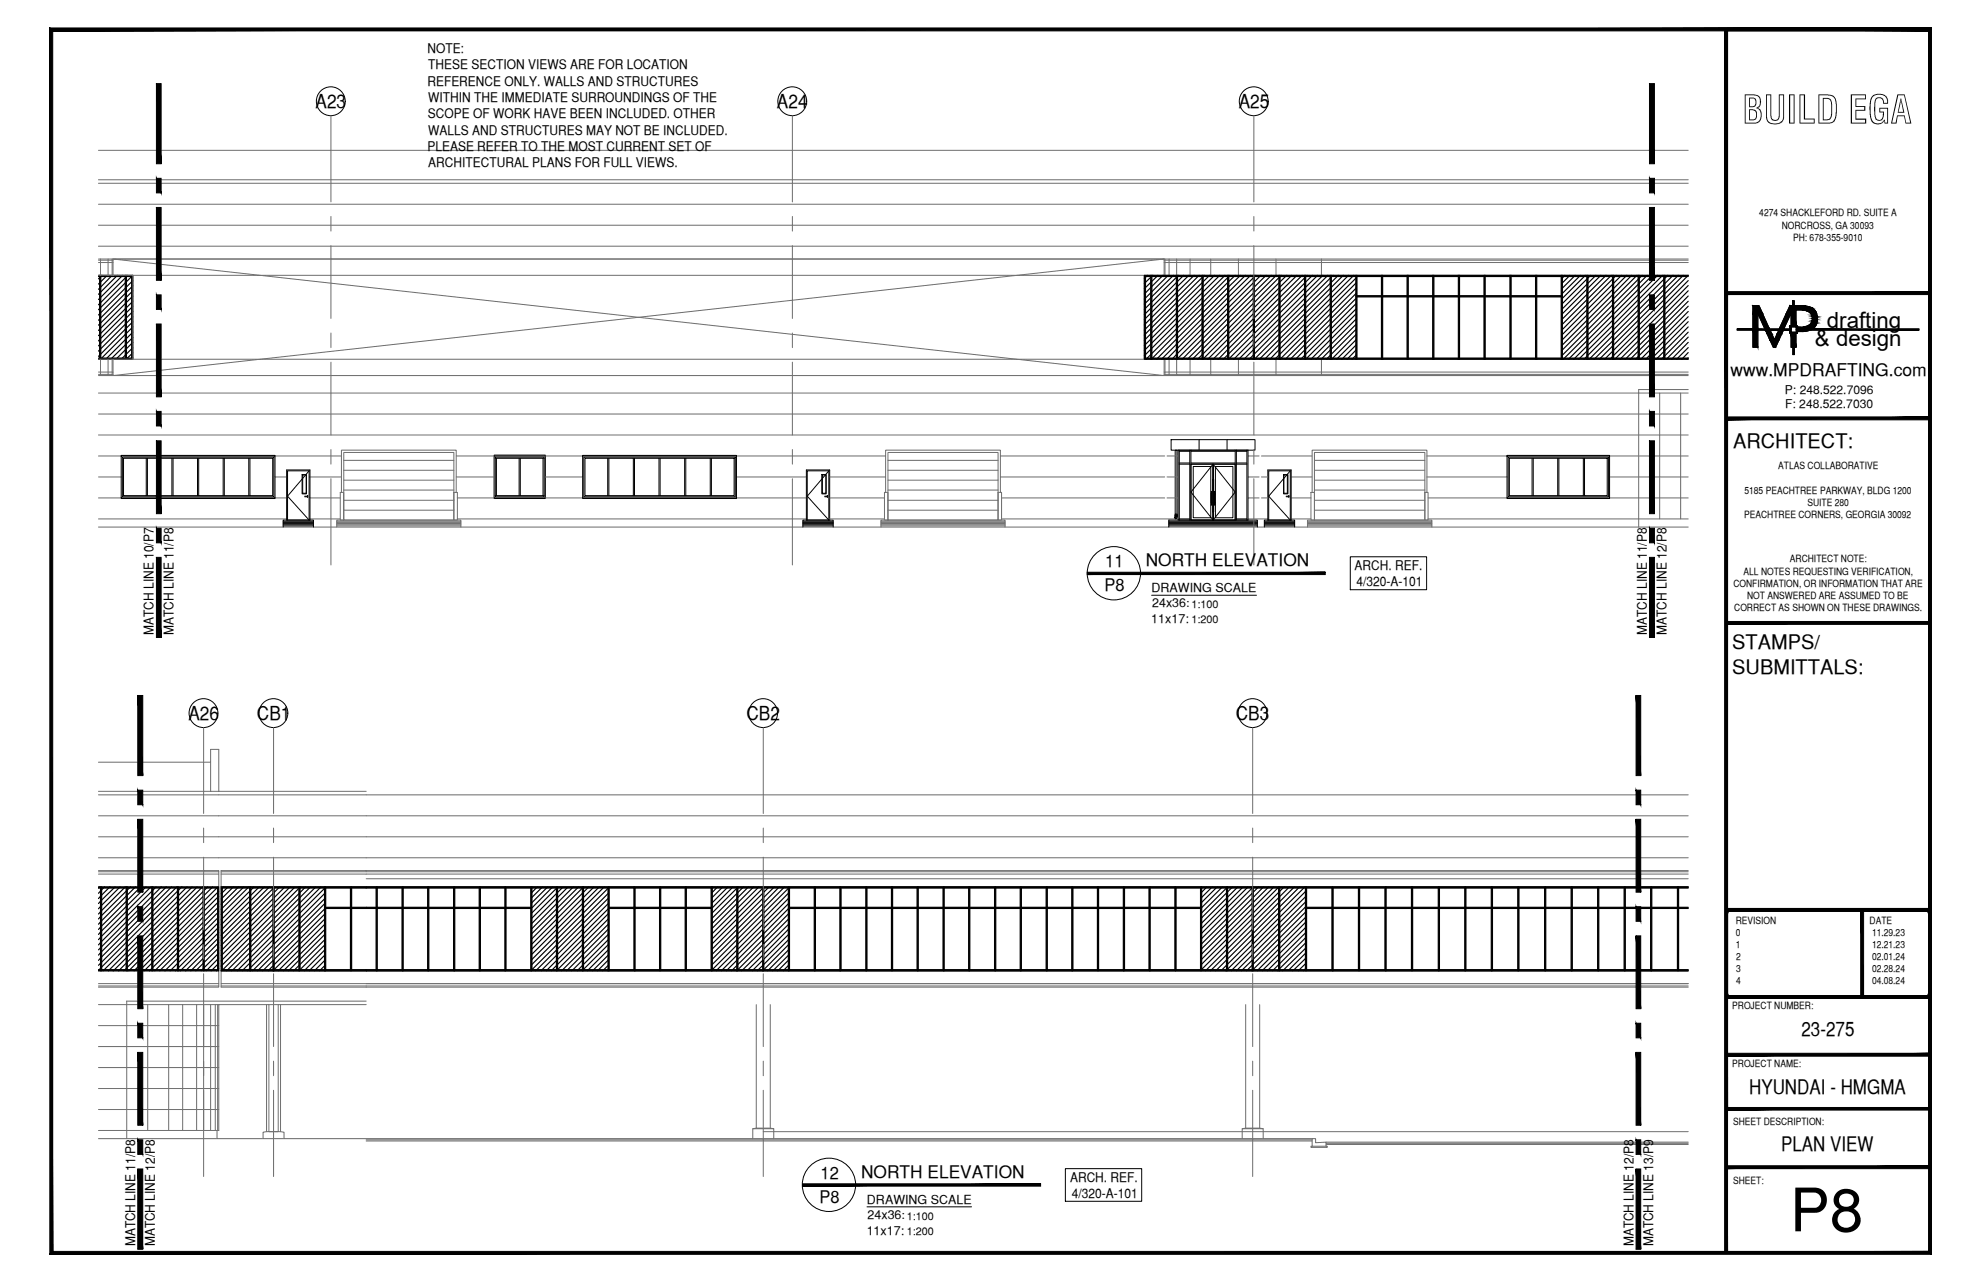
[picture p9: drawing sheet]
<svg xmlns="http://www.w3.org/2000/svg" width="432mm" height="279mm" viewBox="0 0 432 279" stroke-linecap="round" stroke-linejoin="round" font-family="sans-serif">
<defs><g id="words">
<text font-size="13.1" x="390.1" y="268.4">P8</text>
<text font-size="8.5" x="379.8" y="26.9">BUILD EGA</text>
<g font-size="4.9">
<text x="398.2" y="71.5">drafting</text>
<text x="395.6" y="75.5">&amp; design</text>
</g>
<g font-size="4.4">
<text x="377.8" y="97.5">ARCHITECT:</text>
<text x="377.6" y="141.5">STAMPS/</text>
<text x="377.6" y="146.9">SUBMITTALS:</text>
<text x="392.7" y="225.8">23-275</text>
<text x="381.3" y="238.5">HYUNDAI - HMGMA</text>
<text x="388.2" y="250.8">PLAN VIEW</text>
</g>
<g font-size="4.2">
<text x="68.8" y="23.6">A23</text>
<text x="169.4" y="23.6">A24</text>
<text x="270" y="23.6">A25</text>
<text x="41.1" y="156.9">A26</text>
<text x="56" y="156.9">CB1</text>
<text x="162.7" y="156.9">CB2</text>
<text x="269.4" y="156.9">CB3</text>
</g>
<g font-size="3.8">
<text x="377.2" y="82">www.MPDRAFTING.com</text>
<text x="240.9" y="123.6">11</text>
<text x="249.7" y="123.4">NORTH ELEVATION</text>
<text x="240.7" y="128.8">P8</text>
<text x="178.9" y="256.9">12</text>
<text x="187.7" y="256.7">NORTH ELEVATION</text>
<text x="178.6" y="262.1">P8</text>
</g>
<g font-size="2.9">
<text x="93.2" y="11.6">NOTE:</text>
<text x="93.3" y="15.1">THESE SECTION VIEWS ARE FOR LOCATION</text>
<text x="93.2" y="18.7">REFERENCE ONLY. WALLS AND STRUCTURES</text>
<text x="93.3" y="22.2">WITHIN THE IMMEDIATE SURROUNDINGS OF THE</text>
<text x="93.3" y="25.8">SCOPE OF WORK HAVE BEEN INCLUDED. OTHER</text>
<text x="93.3" y="29.3">WALLS AND STRUCTURES MAY NOT BE INCLUDED.</text>
<text x="93.2" y="32.9">PLEASE REFER TO THE MOST CURRENT SET OF</text>
<text x="93.3" y="36.4">ARCHITECTURAL PLANS FOR FULL VIEWS.</text>
<text x="295.3" y="124.3">ARCH. REF.</text>
<text x="295.7" y="127.8">4/320-A-101</text>
<text x="33.5" y="138.4" transform="rotate(-90 33.5 138.4)">MATCH LINE 10/P7</text>
<text x="37.8" y="138.4" transform="rotate(-90 37.8 138.4)">MATCH LINE 11/P8</text>
<text x="359" y="138.4" transform="rotate(-90 359 138.4)">MATCH LINE 11/P8</text>
<text x="363.3" y="138.4" transform="rotate(-90 363.3 138.4)">MATCH LINE 12/P8</text>
<text x="233.2" y="257.6">ARCH. REF.</text>
<text x="233.6" y="261">4/320-A-101</text>
<text x="29.5" y="271.7" transform="rotate(-90 29.5 271.7)">MATCH LINE 11/P8</text>
<text x="33.8" y="271.7" transform="rotate(-90 33.8 271.7)">MATCH LINE 12/P8</text>
<text x="356" y="271.7" transform="rotate(-90 356 271.7)">MATCH LINE 12/P8</text>
<text x="360.4" y="271.7" transform="rotate(-90 360.4 271.7)">MATCH LINE 13/P9</text>
</g>
<g font-size="2.7">
<text x="251" y="129.1">DRAWING SCALE</text>
<text x="251" y="135.7">11x17:</text>
<text x="251.1" y="132.4">24x36:</text>
<text x="189" y="262.4">DRAWING SCALE</text>
<text x="188.9" y="269">11x17:</text>
<text x="189.1" y="265.7">24x36:</text>
</g>
<g font-size="2.6">
<text x="389.1" y="85.8">P: 248.522.7096</text>
<text x="389.1" y="89">F: 248.522.7030</text>
</g>
<g font-size="2.4">
<text x="259.7" y="132.5">1:100</text>
<text x="259.7" y="135.8">1:200</text>
<text x="197.7" y="265.8">1:100</text>
<text x="197.7" y="269">1:200</text>
</g>
<g font-size="2.2">
<text x="383.5" y="47.1">4274 SHACKLEFORD RD. SUITE A</text>
<text x="388.4" y="49.8">NORCROSS, GA 30093</text>
<text x="390.8" y="52.5">PH: 678-355-9010</text>
<text x="380.2" y="107.6">5185 PEACHTREE PARKWAY, BLDG 1200</text>
<text x="387.6" y="102.3">ATLAS COLLABORATIVE</text>
<text x="380.2" y="113">PEACHTREE CORNERS, GEORGIA 30092</text>
<text x="394" y="110.3">SUITE 280</text>
<text x="380" y="125.2">ALL NOTES REQUESTING VERIFICATION,</text>
<text x="390.1" y="122.6">ARCHITECT NOTE:</text>
<text x="377.8" y="127.9">CONFIRMATION, OR INFORMATION THAT ARE</text>
<text x="380.8" y="130.6">NOT ANSWERED ARE ASSUMED TO BE</text>
<text x="378" y="133.2">CORRECT AS SHOWN ON THESE DRAWINGS.</text>
<text x="378.3" y="201.3">REVISION</text>
<text x="378.4" y="204">0</text>
<text x="407.5" y="201.3">DATE</text>
<text x="408" y="204">11.29.23</text>
<text x="378.3" y="206.6">1</text>
<text x="378.5" y="209.2">2</text>
<text x="408" y="206.6">12.21.23</text>
<text x="408" y="209.2">02.01.24</text>
<text x="378.5" y="211.9">3</text>
<text x="378.5" y="214.5">4</text>
<text x="408" y="211.9">02.28.24</text>
<text x="408" y="214.5">04.08.24</text>
<text x="377.6" y="219.9">PROJECT NUMBER:</text>
<text x="377.6" y="232.5">PROJECT NAME:</text>
<text x="377.8" y="245.2">SHEET DESCRIPTION:</text>
<text x="377.8" y="257.9">SHEET:</text>
</g>
</g></defs>
<!-- layer: LIGHT_2 -->
<g fill="none" stroke="#6c6c6c" stroke-width=".22">
<path d="M21.5 39.9h346.5M21.5 39.2h346.5M21.5 32.8h346.5M21.5 53.7h346.5M21.5 49.1h346.5M21.5 44.5h346.5M21.5 56.5h346.5M21.5 57.2h3.1M21.5 56.7h3.1M21.9 56.5v3.5M23.6 56.5v3.5M24.4 56.5v3.5"/>
<path d="M24.6 56.5h229.1v3.5h-4.3v18.3h4.3v3.6h-229.1v-3.6h4.4v-18.3h-4.4zM24.6 56.5l229.1 25.4h114.3M253.7 56.5l-229.1 25.4h-3.1M253.7 57.2h114.3M253.7 56.7h114.3M253.9 56.5v3.5M254.8 56.5v3.5M256.5 56.5v3.5M259.4 56.5v3.5M263.9 56.5v3.5M269.9 56.5v3.5M278.1 56.5v3.5"/>
<path d="M288 56.5v3.5M21.5 78.3h3.1M21.5 60h3.1M21.9 78.3v3.6M23.6 78.3v3.6M24.4 78.3v3.6M29 78.3h220.4M29 60h220.4M253.7 78.3h114.3M253.7 60h114.3M253.9 78.3v3.6M254.8 78.3v3.6"/>
<path d="M256.5 78.3v3.6M259.4 78.3v3.6M263.9 78.3v3.6M269.9 78.3v3.6M278.1 78.3v3.6M288 78.3v3.6M21.5 99.4h4.9M21.5 90.2h346.5M21.5 85.7h346.5M21.5 94.8h346.5M21.5 81.6h3.1M21.5 81.1h3.1"/>
<path d="M59.9 99.4h14.5M74.9 98.6h24v14.7h-24zM99.4 99.4h8.3M118.9 99.4h8.1M160.5 99.4h32.5M193.5 98.6h24.1v14.7h-24.1zM218.1 99.4h35.8M253.7 81.6h114.3M253.7 81.1h114.3M254.4 99.4h2.4M272 99.4h2.4M275 99.4h11"/>
<path d="M286.5 98.6h24.1v14.7h-24.1zM311 99.4h17.5M350.8 99.4h17.2M361.8 85.7v27.4M366.3 85.7v27.4M368 84.9h-10.8v30M21.5 114.9h346.5M21.5 113.1h41M21.5 108.5h4.9M21.5 103.9h4.9M59.9 108.5h2.6M59.9 103.9h2.6"/>
<path d="M67.6 113.1h6.6M67.6 108.5h6.6M67.6 103.9h6.8M73.4 114.9v-1.6h27.1v1.6M73.4 113.6h27.1M73.4 113.9h27.1M73.4 114.1h27.1M73.4 114.4h27.1M73.4 114.6h27.1M74.2 107.3h.7v6h-.7zM74.4 107.3v-9.2h25v9.2M74.9 111.2h24"/>
<path d="M74.9 109h24M74.9 106.8h24M74.9 104.6h24M74.9 102.5h24M74.9 100.3h24M98.9 107.3h.8v6h-.8zM99.4 103.9h8.3M99.7 113.1h76.1M99.7 108.5h8M118.9 108.5h8.1M118.9 103.9h8.1M160.5 108.5h15.3"/>
<path d="M160.5 103.9h15.3M180.8 113.1h12M180.8 108.5h12M180.8 103.9h12.2M192 114.9v-1.6h27.1v1.6M192 113.6h27.1M192 113.9h27.1M192 114.1h27.1M192 114.4h27.1M192 114.6h27.1M192.8 107.3h.7v6h-.7zM193 107.3v-9.2h25.1v9.2"/>
<path d="M193.5 111.2h24.1M193.5 109h24.1M193.5 106.8h24.1M193.5 104.6h24.1M193.5 102.5h24.1M193.5 100.3h24.1M217.6 107.3h.7v6h-.7zM218.1 103.9h35.8M218.3 113.1h38.5M218.3 108.5h35.6M254.4 108.5h2.4M254.4 103.9h2.4"/>
<path d="M272 113.1h4.4M272 108.5h2.4M272 103.9h2.4M275 108.5h1.4M275 103.9h1.4M281.4 113.1h4.3M281.4 108.5h4.3M281.4 103.9h4.6M285 114.9v-1.6h27.1v1.6M285 113.6h27.1M285 113.9h27.1M285 114.1h27.1"/>
<path d="M285 114.4h27.1M285 114.6h27.1M285.7 107.3h.8v6h-.8zM286 107.3v-9.2h25v9.2M286.5 111.2h24.1M286.5 109h24.1M286.5 106.8h24.1M286.5 104.6h24.1M286.5 102.5h24.1M286.5 100.3h24.1M310.6 107.3h.7v6h-.7zM311 103.9h17.5"/>
<path d="M311.3 113.1h56.7M311.3 108.5h17.2M350.8 108.5h17.2M350.8 103.9h17.2M21.5 166.1h24.4v-2.8h1.8v9.2M21.5 173.2h346.5M21.5 172.5h58.3M21.5 177.8h346.5M45.9 166.1v6.4M21.5 189.7h26.2v3.6h-26.2M21.5 186.9h346.5M21.5 182.4h346.5"/>
<path d="M21.5 190.5h26.2M21.5 190h26.2M48.2 190.5h319.8M48.2 190h319.8M79.8 191.5h288.2M368 189.7h-319.8v3.6M21.5 211.6h26.2v3.5h-26.2M21.5 218.9h26.2M21.5 214.9h26.2M21.5 214.4h26.2M32.2 218.9v27.5M36.8 218.9v27.5"/>
<path d="M39.8 218.9v27.5M42.9 218.9v27.5M44.4 218.9v27.5M45.9 218.9v27.5M46.9 218.9v27.5M47.4 218.9v27.5M48.2 214.9h319.8M48.2 214.4h319.8M48.2 211.6v3.5h319.8M58.1 218.9v27.7M58.6 218.9v27.7h2v-27.7M61.2 218.9v27.7"/>
<path d="M79.8 218.9h-32.1v27.5h-.4v1.8M79.8 218.2h-52.2v30M164.8 218.9v27M167.9 218.9v27M271.5 218.9v27M274.6 218.9v27M21.5 237.2h26.2M21.5 232.7h26.2M21.5 223.5h26.2M21.5 228.1h26.2M21.5 248.2h264.5M21.5 246.4h25.8"/>
<path d="M21.5 241.8h26.2M57.3 248.2v-1.4l.8-.2 3.8 .2v1.4M79.8 248.4h206.2M79.8 248.7h206.2M164.1 248.2v-2.2l.7-.1 3.9 .1v2.2M164.1 246h4.6M166.4 246.6h201.6M270.8 248.2v-2.2l.7-.1 3.8 .1v2.2M270.8 246h4.5M286 249.8h-.3v.3h3.6v-.3h-.2M286 248.2h.8v.8l2.3-.1v.9h-3.1zM289.1 248.9h78.9"/>
<path d="M289.1 249.2h78.9M289.1 249.4h78.9"/>
</g>
<!-- layer: XR-ELEVATION(400)$0$A-ELEV-WIN -->
<g fill="none" stroke="#000" stroke-width=".22">
<path d="M26.4 99.4v-.1h33.5v.1M26.7 99.6h33v8.7h-33zM26.9 99.9h32.5v8.1h-32.5zM107.7 99.4v-.2h11.2v.2M107.9 99.6h10.7v8.7h-10.7zM127 99.4v-.1h33.5v.1M127.3 99.6h33v8.7h-33zM127.5 99.9h32.5v8.1h-32.5zM328.5 99.4v-.1h22.3v.1M328.7 99.6h21.9v8.7h-21.9zM329 99.9h21.3v8.1h-21.3zM26.4 108.5v.1h33.5v-.1"/>
<path d="M107.7 108.5v.1h11.2v-.1M127 108.5v.1h33.5v-.1M328.5 108.5v.1h22.3v-.1"/>
</g>
<!-- layer: XR-ELEVATION(400)$0$A-ELEV-OUT3 -->
<path d="M107.7 99.4h11.2v9.1h-11.2zM62.5 113.3v-10.9h5.1v10.9M175.8 113.3v-10.9h5v10.9M276.4 113.3v-10.9h5v10.9" fill="none" stroke="#000" stroke-width=".22"/>
<!-- layer: XR-ELEVATION(400)$0$A-WIN -->
<g fill="none" stroke="#000" stroke-width=".22">
<path d="M31.9 99.9v8.1M32.1 99.9v8.1M37.5 99.9v8.1M37.7 99.9v8.1M43.1 99.9v8.1M43.3 99.9v8.1M48.6 99.9v8.1M48.9 99.9v8.1M54.2 99.9v8.1M54.5 99.9v8.1M107.9 99.9h10.7M108.2 99.9v8.1"/>
<path d="M113.2 99.9v8.1M113.4 99.9v8.1M118.4 99.9v8.1M132.5 99.9v8.1M132.7 99.9v8.1M138 99.9v8.1M138.3 99.9v8.1M143.6 99.9v8.1M143.9 99.9v8.1M149.2 99.9v8.1M149.5 99.9v8.1M154.8 99.9v8.1"/>
<path d="M155.1 99.9v8.1M333.9 99.9v8.1M334.2 99.9v8.1M339.5 99.9v8.1M339.8 99.9v8.1M345.1 99.9v8.1M345.4 99.9v8.1M107.9 108h10.7"/>
</g>
<!-- layer: XR-ELEVATION(400)$0$XR-ELEVATION(400)$0$A-ELEV-OUT3 -->
<path d="M26.4 99.4h33.5v9.1h-33.5zM127 99.4h33.5v9.1h-33.5zM328.5 99.4h22.3v9.1h-22.3zM264.4 104.5h.1v7l-.1 .1z" fill="none" stroke="#000" stroke-width=".22"/>
<!-- layer: XR-ELEVATION(400)$0$A-STR -->
<path d="M61.7 114.9v-1.6h6.6v1.6M175 114.9v-1.6h6.6v1.6M275.6 114.9v-1.6h6.6v1.6" fill="none" stroke="#000" stroke-width=".22"/>
<!-- layer: XR-ELEVATION(400)$0$A-DOOR -->
<g fill="none" stroke="#000" stroke-width=".22">
<path d="M256.8 98.1v15.2h15.2v-15.2M257 98.1v15.2M259.3 98.1v15.2M259.6 98.1v15.2M269.2 98.1v15.2M269.5 98.1v15.2M271.8 98.1v15.2M62.5 113.3h5.1M62.7 113.3v-10.7h4.7v10.7M65.8 103.4h1v4.2h-1zM66 103.5h.7v4h-.7zM66.4 108.2h.1"/>
<path d="M66.4 108.3h.7M66.4 108.1h.7M67.1 108.2h.1M67.1 108.5h.1M175.8 113.3h5M176 113.3v-10.7h4.7v10.7M179.1 103.4h1v4.2h-1zM179.3 103.5h.7v4h-.7zM179.8 108.2h.1M179.8 108.3h.5M179.8 108.1h.5M180.3 108.2h.1"/>
<path d="M180.3 108.5h.1M257 100.9h2.3M257 101.2h2.3M257 113.1h2.3M259.6 101.2h4.8v12.1v-12.1h4.8v12.1h-9.6zM259.6 100.9h9.6M259.6 101.2h9.6M260.1 101.7h3.8v11.1h-3.8zM264 107.6h.2v2h-.2zM264 109.6l.1 .5zM264 107.1l.1 .5zM264.7 107.6h.2v2h-.2h.2v.5h-.2z"/>
<path d="M264.7 107.1h.2v.5h-.2zM264.9 101.7h3.8v11.1h-3.8zM269.5 100.9h2.3M269.5 101.2h2.3M269.5 113.1h2.3M276.4 113.3h5M276.5 113.3v-10.7h4.7v10.7M279.8 103.4h.9v4.2h-.9zM279.8 103.5h.8v4h-.8zM280.4 108.2h.1M280.4 108.3h.5M280.4 108.1h.5"/>
<path d="M280.9 108.2h.1M280.9 108.5h.1"/>
</g>
<!-- layer: XR-ELEVATION(400)$0$A-ELEV-WIN-OPEN -->
<path d="M67.4 102.6l-4.7 5.5 4.7 5.2M180.7 102.6l-4.7 5.5 4.7 5.2M281.2 102.6l-4.7 5.5 4.7 5.2" fill="none" stroke="#000" stroke-width=".22"/>
<!-- layer: XR-ELEVATION(400)$0$A-ELEV-OUT1 -->
<g fill="none" stroke="#000" stroke-width=".22">
<path d="M61.7 113.6h6.6M61.7 113.9h6.6M61.7 114.1h6.6M61.7 114.4h6.6M61.7 114.6h6.6M175 113.6h6.6M175 113.9h6.6M175 114.1h6.6M175 114.4h6.6M175 114.6h6.6M275.6 113.6h6.6M275.6 113.9h6.6"/>
<path d="M275.6 114.1h6.6M275.6 114.4h6.6M275.6 114.6h6.6"/>
</g>
<!-- layer: XR-ELEVATION(400)$0$XR-ELEVATION(400)$0$A-ELE3 -->
<path d="M254.8 114.9v-1.6h19.3v1.6" fill="none" stroke="#000" stroke-width=".22"/>
<!-- layer: XR-ELEVATION(400)$0$XR-ELEVATION(400)$0$A-ELEV-OUT1 -->
<path d="M254.8 113.6h19.3M254.8 113.9h19.3M254.8 114.1h19.3M254.8 114.4h19.3M254.8 114.6h19.3" fill="none" stroke="#000" stroke-width=".22"/>
<!-- layer: LIGHT_2 -->
<path d="M256.8 98.1h15.2M257 98.4h2.3M259.6 98.4h9.6M269.5 98.4h2.3" fill="none" stroke="#000" stroke-width=".22"/>
<!-- layer: XR-ELEVATION(400)$0$XR-ELEVATION(400)$0$A-ELEV-WIN-OPEN -->
<path d="M264.4 101.2l4.8 6.1-4.8 6-4.8-6z" fill="none" stroke="#000" stroke-width=".22"/>
<!-- layer: XR-ELEVATION(400)$0$XR-ELEVATION(400)$0$A-ELEV-OUT2 -->
<path d="M255.3 95.8h18.3v2.3h-18.3z" fill="none" stroke="#000" stroke-width=".22"/>
<!-- layer: XR-ELEVATION(400)$0$XR-ELEVATION(400)$0$A-ELEV-MATR3 -->
<path d="M261.4 95.8v2.3M267.5 95.8v2.3" fill="none" stroke="#000" stroke-width=".22"/>
<!-- layer: XR-ELEVATION(400)$0$A-ELEV-MATR4 -->
<g fill="none" stroke="#000" stroke-width=".22">
<path d="M256.1 112.7l.3 .3-.1 .1-.3-.3zM256.2 112.1v-14h.3v14M256.2 112.5v.1h.4v-.1M256.2 112.3v.2zM256.2 112.1h.4v.2h-.4zM256.2 112.5h.1M256.2 112.6v.1M256.2 112.5h.4M256.3 112.3v.2M256.4 112.3v.2M256.5 112.7v.1M256.5 112.8l-.2 .2"/>
<path d="M256.6 112.5h-.4M256.6 112.3v.2zM256.6 112.6v.1"/>
</g>
<!-- layer: HEAVY_2 -->
<g fill="none" stroke="#000" stroke-width=".25">
<path d="M21.5 60h7.5v18.3h-7.5M21.5 60.1h7.3v18.1h-7.3M21.5 60.3h7.2v17.7h-7.2M21.7 60v18.3M21.8 60v18.3M22 60v18.3M22.2 60l-.7 .8M23.4 60l-1.9 1.9M24.4 60l-2.9 3.1M25.6 60l-4.1 4.1M26.7 60l-5.2 5.3M27.3 60v18.3"/>
<path d="M27.4 60v18.3M27.6 60v18.3M27.9 60l-6.4 6.4M29 60l-7.5 7.5M29 61.2l-7.5 7.4M29 62.3l-7.5 7.5M29 63.4l-7.5 7.5M29 64.5l-7.5 7.5M29 65.7l-7.5 7.5M29 66.7l-7.5 7.6M29 67.9l-7.5 7.5M29 69l-7.5 7.5"/>
<path d="M29 70.1l-7.5 7.6M29 71.2l-7.1 7.1M29 72.4l-5.9 5.9M29 73.5l-4.9 4.8M29 74.6l-3.7 3.7M29 75.8l-2.6 2.5M29 76.9l-1.5 1.4M29 78l-.4 .3M250.1 60l-.7 .7M250.8 60v18.3M251 60v18.3l18.2-18.3M251.1 60v18.3"/>
<path d="M251.3 60l-1.9 1.8M252.4 60l-3 2.9M253.5 60l-4.1 4.1M254.6 60l-5.2 5.2M255.8 60l-6.4 6.3M256.4 60v18.3M256.5 60v18.3l18.3-18.3M256.7 60v18.3M256.9 60l-7.5 7.4M258 60l-8.6 8.6M259.1 60l-9.7 9.7M260.3 60l-10.9 10.8"/>
<path d="M261.4 60l-12 11.9M262 60v18.3M262.1 60v18.3M262.3 60v18.3M262.5 60l-13.1 13M263.7 60l-14.3 14.2M264.7 60l-15.3 15.3M265.9 60l-16.5 16.4M267 60l-17.6 17.5M267.6 60v18.3M267.7 60v18.3M267.8 60v18.3"/>
<path d="M268.1 60l-18.3 18.3M270.4 60l-18.3 18.3M271.5 60l-18.3 18.3M272.6 60l-18.3 18.3M273.2 60v18.3M273.3 60v18.3M273.4 60v18.3l18.3-18.3M273.7 60l-18.2 18.3M276 60l-18.3 18.3M277.1 60l-18.3 18.3M278.2 60l-18.3 18.3M278.8 60v18.3"/>
<path d="M278.9 60v18.3M279 60v18.3l16.7-16.7M279.3 60l-18.3 18.3M280.5 60l-18.3 18.3M281.6 60l-18.3 18.3M282.7 60l-18.3 18.3M283.8 60l-18.2 18.3M284.4 60v18.3M284.5 60v18.3M284.6 60v18.3l11.1-11.1M284.9 60l-18.3 18.3M286.1 60l-18.3 18.3"/>
<path d="M287.2 60l-18.3 18.3M288.4 60l-18.4 18.3M289.4 60l-18.3 18.3M289.9 60v18.3M290.1 60v18.3M290.2 60v18.3M290.6 60l-18.3 18.3M292.8 60l-18.3 18.3M293.9 60l-18.2 18.3M295.1 60l-18.3 18.3M295.5 64.7h45.1M295.5 64.5h45.1"/>
<path d="M295.5 60v18.3M295.7 60v18.3M295.7 64.6h44.7M295.7 60.5l-17.8 17.8M295.7 62.7l-15.5 15.6M295.7 63.9l-14.5 14.4M295.7 65l-13.3 13.3M295.7 66.1l-12.2 12.2M295.7 68.3l-10 10M295.7 69.5l-8.8 8.8M295.7 70.6l-7.7 7.7M295.7 71.7l-6.6 6.6"/>
<path d="M295.7 72.8l-5.4 5.5M295.7 74l-4.4 4.3M295.7 75.1l-3.2 3.2M295.7 76.2l-2.1 2.1M295.7 77.3l-1 1M295.8 60v18.3M301.1 60v18.3M301.2 60v18.3M301.4 60v18.3M306.7 60v18.3M306.8 60v18.3M307 60v18.3"/>
<path d="M312.3 60v18.3M312.4 60v18.3M312.5 60v18.3M317.9 60v18.3M318 60v18.3M318.1 60v18.3M323.5 60v18.3M323.6 60v18.3M323.7 60v18.3M329.1 60v18.3M329.2 60v18.3M329.4 60v18.3"/>
<path d="M334.7 60v18.3M334.8 60v18.3M335 60v18.3M340.3 60v18.3M340.4 60v18.3M340.6 60v18.3M341.1 60l-.7 .7M342.2 60l-1.8 1.8M343.3 60l-2.9 2.9M344.5 60l-4.1 4.1M345.6 60l-5.2 5.2M345.9 60v18.3"/>
<path d="M346 60v18.3M346.1 60v18.3M346.7 60l-6.3 6.3M347.9 60l-7.5 7.4M348.9 60l-8.5 8.5M349.8 78.3l18.2-18.3h-118.6v18.3h118.6M350.1 60l-9.7 9.7M351.2 60l-10.8 10.8M351.5 60v18.3M351.6 60v18.3M351.7 60v18.3M352.3 60l-11.9 11.9"/>
<path d="M353.4 60l-13 13M354.6 60l-14.2 14.2M355.7 60l-15.3 15.3M356.8 60l-16.4 16.4M357.1 60v18.3M357.2 60v18.3M357.3 60v18.3M357.9 60l-17.5 17.5M359 60l-18.3 18.3M360.2 60l-18.3 18.3M361.3 60l-18.3 18.3M362.4 60l-18.3 18.3"/>
<path d="M362.6 60v18.3M362.8 60v18.3M362.9 60v18.3M363.5 60l-18.3 18.3M364.7 60l-18.3 18.3M365.8 60l-18.3 18.3M366.9 60l-18.3 18.3M368 60.1h-118.4v18.1h118.4M368 60.3h-118.3v17.7h118.3M368 61.2l-17.1 17.1M368 62.2l-16 16.1M368 63.4l-14.9 14.9"/>
<path d="M368 64.5l-13.7 13.8M368 65.7l-12.7 12.6M368 66.7l-11.5 11.6M368 67.9l-10.4 10.4M368 69l-9.3 9.3M368 70.1l-8.1 8.2M368 71.2l-7 7.1M368 72.4l-5.9 5.9M368 73.5l-4.8 4.8M368 74.6l-3.6 3.7M368 75.8l-2.6 2.5M368 76.8l-1.4 1.5"/>
<path d="M368 78l-.3 .3M21.5 193.3h26.2v18.3h-26.2M21.5 193.4h26.1v18.1h-26.1M21.7 193.3l-.2 .2h25.9v17.8h-25.9M21.9 193.3v18.3M22 193.3v18.3M22.2 193.3v18.3M22.8 193.3l-1.3 1.4M23.9 193.3l-2.4 2.5M25.1 193.3l-3.6 3.6M26.2 193.3l-4.7 4.8M27.3 193.3l-5.8 5.9"/>
<path d="M27.5 193.3v18.3M27.6 193.3v18.3M27.7 193.3v18.3M28.4 193.3l-6.9 7M29.5 193.3l-8 8.1M30.7 193.3l-9.2 9.3M31.8 193.3l-10.3 10.3M32.9 193.3l-11.4 11.5M33.1 193.3v18.3M33.2 193.3v18.3M33.3 193.3v18.3M34 193.3l-12.5 12.6"/>
<path d="M35.2 193.3l-13.7 13.7M36.3 193.3l-14.8 14.9M37.4 193.3l-15.9 16M38.5 193.3l-17 17.1M38.7 193.3v18.3M38.8 193.3v18.3M38.9 193.3v18.3M39.6 193.3l-18.1 18.2M40.8 193.3l-18.3 18.3M41.9 193.3l-18.3 18.3M43 193.3l-18.3 18.3M44.1 193.3l-18.3 18.3"/>
<path d="M44.3 193.3v18.3M44.4 193.3v18.3M44.5 193.3v18.3M45.3 193.3l-18.3 18.3M46.4 193.3l-18.3 18.3M47.5 193.3l-18.3 18.3M47.7 194.2l-17.3 17.4M47.7 195.3l-16.3 16.3M47.7 196.5l-15.1 15.1M47.7 197.6l-14 14M47.7 198.7l-12.9 12.9M47.7 199.8l-11.8 11.8"/>
<path d="M48.6 193.3l-.4 .4M49.7 193.3l-1.5 1.5M50.9 193.3l-2.7 2.7M52 193.3l-3.8 3.8M53.1 193.3l-4.9 4.9M54.2 193.3l-6 6M54.4 193.3v18.3M54.5 193.3v18.3M54.7 193.3v18.3M55.4 193.3l-7.2 7.2M56.5 193.3l-8.3 8.2M57.6 193.3l-9.4 9.4"/>
<path d="M58.7 193.3l-10.5 10.5M59.5 193.3v18.3l11.4-11.4M59.6 193.3v18.3v-18.3M59.8 193.3v18.3M59.9 193.3l-11.7 11.6M61 193.3l-12.8 12.8M62.1 193.3l-13.9 13.9M63.2 193.3l-15 15M64.3 193.3l-16.1 16.1M65.2 193.3v18.3l5.7-5.7M65.3 193.3v18.3M65.4 193.3v18.3"/>
<path d="M65.5 193.3l-17.3 17.3M66.6 193.3l-18.3 18.3M67.7 193.3l-18.3 18.3M68.8 193.3l-18.3 18.3M70 193.3l-18.3 18.3M70.7 193.3v18.3l.2-.1M70.7 197.7h45.1M70.9 193.5l-18.1 18.1M70.9 194.6l-17 17M70.9 195.8l-15.8 15.8M70.9 196.8l-14.8 14.8M70.9 198l-13.6 13.6"/>
<path d="M70.9 199.1l-12.5 12.5M70.9 197.9h44.9M70.9 193.3v18.3M71 193.3v18.3M76.4 193.3v18.3M76.5 193.3v18.3M76.6 193.3v18.3M82 193.3v18.3M82.1 193.3v18.3M82.2 193.3v18.3M87.6 193.3v18.3M87.8 193.3v18.3"/>
<path d="M87.9 193.3v18.3M93.2 193.3v18.3M93.3 193.3v18.3M93.5 193.3v18.3M98.9 193.3v18.3M99 193.3v18.3M99.1 193.3v18.3M104.5 193.3v18.3M104.6 193.3v18.3M104.7 193.3v18.3M110 193.3v18.3M110.2 193.3v18.3"/>
<path d="M110.3 193.3v18.3M115.7 193.3v18.3M115.8 193.3v18.3M116 193.3v18.3M116 193.3l-.2 .2M117.1 193.3l-1.3 1.3M118.2 193.3l-2.4 2.4M119.4 193.3l-3.6 3.5M120.5 193.3l-4.7 4.7h-45.1M121.3 193.3v18.3l11.4-11.4M121.4 193.3v18.3M121.5 193.3v18.3"/>
<path d="M121.6 193.3l-5.8 5.8M122.7 193.3l-6.9 6.9M123.8 193.3l-8 8.1M125 193.3l-9.2 9.2M126.1 193.3l-10.3 10.3M126.9 193.3v18.3M127.1 193.3v18.3M128.3 193.3l-12.5 12.6M129.5 193.3l-13.7 13.6M130.6 193.3l-14.8 14.8M131.7 193.3l-15.9 15.9M132.5 193.3v18.3l.2-.1"/>
<path d="M132.7 197.9h22.4M132.7 197.7h22.4M132.7 193.5l-16.9 16.8M132.7 194.6l-16.9 16.9M132.7 195.7l-15.9 15.9M132.7 196.8l-14.8 14.8M132.7 199.1l-12.6 12.5M132.7 193.3v18.3M132.8 193.3v18.3M138.2 193.3v18.3M138.3 193.3v18.3M138.4 193.3v18.3"/>
<path d="M143.8 193.3v18.3M143.9 193.3v18.3M144 193.3v18.3M149.4 193.3v18.3M149.5 193.3v18.3M149.6 193.3v18.3M155 193.3v18.3M155.1 193.3v18.3M155.3 193.3v18.3M155.3 193.3l-.2 .2M156.4 193.3l-1.3 1.3M157.5 193.3l-2.4 2.4"/>
<path d="M158.7 193.3l-3.6 3.5M159.8 193.3l-4.7 4.7h-22.4l-13.6 13.6M160.6 193.3v18.3l11.4-11.4M160.7 193.3v18.3M160.8 193.3v18.3M160.9 193.3l-5.8 5.8M162.1 193.3l-7 6.9M163.1 193.3l-8 8.1M164.3 193.3l-9.2 9.1M165.4 193.3l-10.3 10.3M166.2 193.3v18.3M166.4 193.3v18.3"/>
<path d="M167.6 193.3l-12.5 12.5M168.8 193.3l-13.7 13.6M169.9 193.3l-14.8 14.8M171 193.3l-15.9 15.9M171.8 193.3v18.3l.2-.1M172 197.9h89.8M172 198h89.8M172 197.7h89.8M172 193.5l-16.9 16.8M172 194.6l-16.9 16.9M172 195.7l-15.9 15.9M172 196.8l-14.8 14.8"/>
<path d="M172 197.9l-13.7 13.7M172 199.1l-12.6 12.5M172 193.3v18.3M172.1 193.3v18.3M177.5 193.3v18.3M177.6 193.3v18.3M177.7 193.3v18.3M183.1 193.3v18.3M183.2 193.3v18.3M183.3 193.3v18.3M188.7 193.3v18.3M188.8 193.3v18.3"/>
<path d="M189 193.3v18.3M194.3 193.3v18.3M194.4 193.3v18.3M194.6 193.3v18.3M199.9 193.3v18.3M200 193.3v18.3M200.2 193.3v18.3M205.5 193.3v18.3M205.7 193.3v18.3M205.8 193.3v18.3M211.1 193.3v18.3M211.3 193.3v18.3"/>
<path d="M211.4 193.3v18.3M216.8 193.3v18.3M216.9 193.3v18.3M217 193.3v18.3M222.4 193.3v18.3M222.5 193.3v18.3M222.6 193.3v18.3M228 193.3v18.3M228.2 193.3v18.3M228.3 193.3v18.3M233.6 193.3v18.3M233.7 193.3v18.3"/>
<path d="M233.9 193.3v18.3M239.2 193.3v18.3M239.3 193.3v18.3M239.5 193.3v18.3M244.9 193.3v18.3M245 193.3v18.3M245.1 193.3v18.3M250.4 193.3v18.3M250.6 193.3v18.3M250.7 193.3v18.3M256.1 193.3v18.3M256.2 193.3v18.3"/>
<path d="M256.3 193.3v18.3M261.7 193.3v18.3M261.8 199.1l5.8-5.8v18.3M261.8 193.4l.1-.1v18.3M261.8 193.3v18.3M263.1 193.3l-1.3 1.3M264.2 193.3l-2.4 2.4M265.3 193.3l-3.5 3.5M266.4 193.3l-4.6 4.6M267.3 193.3v18.3M267.5 193.3v18.3M268.7 193.3l-6.9 6.9"/>
<path d="M269.8 193.3l-8 8M271 193.3l-9.2 9.1M272 193.3l-10.2 10.2M272.9 193.3v18.3M273 193.3v18.3M274.3 193.3l-12.5 12.5M275.4 193.3l-13.6 13.6M276.5 193.3l-14.7 14.7M277.7 193.3l-15.9 15.9M278.7 193.3v18.3M278.8 193.3l-17 16.9M278.8 193.3v18.3"/>
<path d="M279 193.3v18.3M279.9 193.3l-18.1 18.1M281.1 193.3l-18.3 18.3M282.1 193.3l-18.3 18.3M283.3 193.3l-18.3 18.3M284.4 193.3l-18.3 18.3M284.5 193.3v18.3M284.7 197.9h83.3M284.7 198h83.3M284.7 197.7h83.3M284.7 194.2l-17.5 17.4M284.7 195.3l-16.3 16.3"/>
<path d="M284.7 196.5l-15.2 15.1M284.7 197.5l-14.1 14.1M284.7 198.7l-13 12.9M284.7 199.8l-11.8 11.8M284.7 193.3v18.3M284.8 193.3v18.3M290.3 193.3v18.3M290.4 193.3v18.3M290.6 193.3v18.3M296.1 193.3v18.3M296.2 193.3v18.3M296.4 193.3v18.3"/>
<path d="M301.9 193.3v18.3M302 193.3v18.3M302.1 193.3v18.3M307.7 193.3v18.3M307.8 193.3v18.3M307.9 193.3v18.3M313.5 193.3v18.3M313.6 193.3v18.3M313.8 193.3v18.3M319.3 193.3v18.3M319.4 193.3v18.3M319.5 193.3v18.3"/>
<path d="M325.1 193.3v18.3M325.2 193.3v18.3M325.3 193.3v18.3M330.8 193.3v18.3M331 193.3v18.3M331.1 193.3v18.3M336.7 193.3v18.3M336.8 193.3v18.3M336.9 193.3v18.3M342.5 193.3v18.3M342.6 193.3v18.3M342.7 193.3v18.3"/>
<path d="M348.2 193.3v18.3M348.4 193.3v18.3M348.5 193.3v18.3M354 193.3v18.3M354.1 193.3v18.3M354.3 193.3v18.3M359.8 193.3v18.3M359.9 193.3v18.3M360 193.3v18.3M365.6 193.3v18.3M365.8 193.3v18.3M365.9 193.3v18.3"/>
<path d="M368 193.5h-319.5v17.8h319.5M368 193.4h-319.7v18.1h319.7M368 193.3h-319.8v18.3h319.8M47.7 201l-10.6 10.6M47.7 202.1l-9.5 9.5M47.7 203.2l-8.4 8.4M47.7 204.3l-7.3 7.3M47.7 205.4l-6.1 6.2M47.7 206.6l-5 5M47.7 207.7l-3.9 3.9M47.7 208.8l-2.7 2.8M47.7 209.9l-1.7 1.7"/>
<path d="M47.7 211.1l-.5 .5M70.9 201.4l-10.3 10.2M70.9 202.5l-9.1 9.1M70.9 203.6l-8 8M70.9 204.7l-6.9 6.9M70.9 206.9l-4.6 4.7M70.9 208.1l-3.5 3.5M70.9 209.2l-2.4 2.4M70.9 210.4l-1.2 1.2M115.8 204.7l11.4-11.4v18.3M132.7 201.4l-10.3 10.2M132.7 202.4l-9.2 9.2"/>
<path d="M132.7 203.6l-8 8M132.7 204.7l-6.9 6.9M132.7 205.8l-5.8 5.8M132.7 206.9l-4.7 4.7M132.7 208.1l-3.5 3.5M132.7 209.2l-2.5 2.4M132.7 210.3l-1.3 1.3M155.1 204.7l11.4-11.4v18.3M172 201.4l-10.3 10.2M172 202.4l-9.2 9.2M172 203.6l-8 8M172 204.7l-7 6.9"/>
<path d="M172 205.8l-5.8 5.8M172 206.9l-4.7 4.7M172 208.1l-3.5 3.5M172 209.2l-2.5 2.4M172 210.3l-1.3 1.3M261.8 204.7l11.4-11.4v18.3M284.7 200.9l-10.7 10.7M284.7 202.1l-9.6 9.5M284.7 203.2l-8.5 8.4M284.7 204.3l-7.3 7.3M284.7 205.4l-6.3 6.2M284.7 206.6l-5.1 5"/>
<path d="M284.7 207.6l-4 4M284.7 208.8l-2.9 2.8M284.7 209.9l-1.7 1.7M284.7 211l-.6 .6"/>
</g>
<!-- layer: GRID LINES -->
<g fill="none" stroke="#000" stroke-width=".22">
<circle cx="72.1" cy="22.1" r="3.1"/>
<circle cx="172.7" cy="22.1" r="3.1"/>
<circle cx="273.3" cy="22.1" r="3.1"/>
<circle cx="44.4" cy="155.4" r="3.1"/>
<circle cx="59.6" cy="155.4" r="3.1"/>
<circle cx="166.3" cy="155.4" r="3.1"/>
<circle cx="273" cy="155.4" r="3.1"/>
</g>
<g fill="none" stroke="#6c6c6c" stroke-width=".22">
<path d="M72.1 25.2v18.8M172.7 25.2v18.8M273.3 25.2v18.8M72.1 47.2v3.2M72.1 53.5v15.9M172.7 47.2v3.2M172.7 53.5v15.9M273.3 47.2v3.2M273.3 53.5v15.9M72.1 72.6v3.2M72.1 78.9v15.9M172.7 72.6v3.2"/>
<path d="M172.7 78.9v15.9M273.3 72.6v3.2M273.3 78.9v15.9M72.1 98v3.2M172.7 98v3.2M273.3 98v3.2M72.1 104.3v18.8M172.7 104.3v18.8M273.3 104.3v18.8M44.4 158.6v18.7M59.6 158.6v18.7M166.4 158.6v18.7"/>
<path d="M273 158.6v18.7M44.4 180.5v3.1M44.4 186.8v15.9M59.6 180.5v3.1M59.6 186.8v15.9M166.4 180.5v3.1M166.4 186.8v15.9M273 180.5v3.1M273 186.8v15.9M44.4 205.9v3.1M44.4 212.2v15.9M59.6 205.9v3.1"/>
<path d="M59.6 212.2v15.9M166.4 205.9v3.1M166.4 212.2v15.9M273 205.9v3.1M273 212.2v15.9M44.4 231.3v3.1M44.4 237.6v18.8M59.6 231.3v3.1M59.6 237.6v18.8M166.4 231.3v3.1M166.4 237.6v18.8M273 231.3v3.1"/>
<path d="M273 237.6v18.8"/>
</g>
<!-- layer: MEDIUM_2 -->
<g fill="#000" stroke="#000" stroke-width=".22">
<path d="M34.1 18.2l1 17.5v-17.5zM34.1 18.2l1 17.5h-1z"/>
<path d="M359.5 18.2l1.1 17.5v-17.5zM359.5 18.2l1.1 17.5h-1.1z"/>
<path d="M34.1 38.9l1 3.1v-3.1zM34.1 38.9l1 3.1h-1z"/>
<path d="M359.5 38.9l1.1 3.1v-3.1zM359.5 38.9l1.1 3.1h-1.1z"/>
<path d="M34.1 45.2l1 15.9v-15.9zM34.1 45.2l1 15.9h-1z"/>
<path d="M359.5 45.2l1.1 15.9v-15.9zM359.5 45.2l1.1 15.9h-1.1z"/>
<path d="M34.1 64.3l1 3.1v-3.1zM34.1 64.3l1 3.1h-1z"/>
<path d="M34.1 70.6l1 15.9v-15.9zM34.1 70.6l1 15.9h-1z"/>
<path d="M359.5 64.3l1.1 3.1v-3.1zM359.5 64.3l1.1 3.1h-1.1z"/>
<path d="M359.5 70.6l1.1 15.9v-15.9zM359.5 70.6l1.1 15.9h-1.1z"/>
<path d="M34.1 89.7l1 3.1v-3.1zM34.1 89.7l1 3.1h-1z"/>
<path d="M34.1 96.1l1 15.9v-15.9zM34.1 96.1l1 15.9h-1z"/>
<path d="M359.5 89.7l1.1 3.1v-3.1zM359.5 89.7l1.1 3.1h-1.1z"/>
<path d="M359.5 96.1l1.1 15.9v-15.9zM359.5 96.1l1.1 15.9h-1.1z"/>
<path d="M34.1 115.1l1 3.2v-3.2zM34.1 115.1l1 3.2h-1z"/>
<path d="M359.5 115.1l1.1 3.2v-3.2zM359.5 115.1l1.1 3.2h-1.1z"/>
<path d="M34.1 121.5l1 17.4v-17.4zM34.1 121.5l1 17.4h-1z"/>
<path d="M359.5 121.5l1.1 17.4v-17.4zM359.5 121.5l1.1 17.4h-1.1z"/>
<path d="M30 151.6l1.1 17.4v-17.4zM30 151.6l1.1 17.4h-1.1z"/>
<path d="M356.6 151.6l1 17.4v-17.4zM356.6 151.6l1 17.4h-1z"/>
<path d="M30 172.2l1.1 3.2v-3.2zM30 172.2l1.1 3.2h-1.1z"/>
<path d="M30 178.6l1.1 15.8v-15.8zM30 178.6l1.1 15.8h-1.1z"/>
<path d="M356.6 172.2l1 3.2v-3.2zM356.6 172.2l1 3.2h-1z"/>
<path d="M356.6 178.6l1 15.8v-15.8zM356.6 178.6l1 15.8h-1z"/>
<path d="M30 197.6l1.1 3.2v-3.2zM30 197.6l1.1 3.2h-1.1z"/>
<path d="M356.6 197.6l1 3.2v-3.2zM356.6 197.6l1 3.2h-1z"/>
<path d="M30 204l1.1 15.8v-15.8zM30 204l1.1 15.8h-1.1z"/>
<path d="M356.6 204l1 15.8v-15.8zM356.6 204l1 15.8h-1z"/>
<path d="M30 223l1.1 3.2v-3.2zM30 223l1.1 3.2h-1.1z"/>
<path d="M30 229.4l1.1 15.8v-15.8zM30 229.4l1.1 15.8h-1.1z"/>
<path d="M356.6 223l1 3.2v-3.2zM356.6 223l1 3.2h-1z"/>
<path d="M356.6 229.4l1 15.8v-15.8zM356.6 229.4l1 15.8h-1z"/>
<path d="M30 248.4l1.1 3.2v-3.2zM30 248.4l1.1 3.2h-1.1z"/>
<path d="M30 254.8l1.1 17.4v-17.4zM30 254.8l1.1 17.4h-1.1z"/>
<path d="M356.6 248.4l1 3.2v-3.2zM356.6 248.4l1 3.2h-1z"/>
<path d="M356.6 254.8l1 17.4v-17.4zM356.6 254.8l1 17.4h-1z"/>
</g>
<path d="M34.1 138.9h1M251 129.7h22.9M359.5 138.9h1.1M30 272.2h1.1M189 263h22.8M356.6 272.2h1" fill="none" stroke="#000" stroke-width=".22"/>
<!-- layer: SYMBOLS -->
<g fill="#000" stroke="#000" stroke-width=".22">
<path d="M237 124.7v.5l51.9-.5zM237 125.2l51.9-.5v.5z"/>
<path d="M174.9 258v.5l51.9-.5zM174.9 258.5l51.9-.5v.5z"/>
</g>
<g fill="none" stroke="#000" stroke-width=".22">
<circle cx="242.8" cy="124.9" r="5.8"/>
<circle cx="180.7" cy="258.2" r="5.8"/>
</g>
<!-- layer: NOTES -->
<path d="M294.3 121.3h16.7v7.2h-16.7zM232.2 254.7h16.7v7.1h-16.7z" fill="none" stroke="#000" stroke-width=".22"/>
<!-- layer: TITLE BLOCK -->
<g fill="#000" stroke="#000" stroke-width=".22">
<path d="M393.1 71.3h2.4zM394.3 68h1.6z"/>
<path d="M376.3 6.5v.2h44.1zM376.3 6.5h44.3l-.2 .2z"/>
<path d="M375.9 6.4l.7 266.6v-266.6zM375.9 6.4l.7 266.6h-.7z"/>
<path d="M420.6 6.5l-.2 .2 .2 234.9zM420.4 6.7l.2 234.9h-.2z"/>
<path d="M421 6.1l-.6 .6 .6 266.7zM420.4 6.7l.6 266.7-.6-.7zM10.9 273.4h410.1l-.6-.7zM10.9 273.4l.6-.7h408.9zM10.9 6.1v267.3l.6-.7zM10.9 6.1l.6 .6v266zM10.9 6.1l.6 .6 409.5-.6zM11.5 6.7l409.5-.6-.6 .6z"/>
<path d="M382.1 68.3h1.1zM382.1 68.3h1.1z"/>
<path d="M382.1 68.3l1.1 3.3v-3.3zM382.1 68.3l1.1 3.3h-1.1z"/>
<path d="M382.1 72.1l1.1 3.6v-3.6zM382.1 72.1l1.1 3.6h-1.1z"/>
<path d="M382.1 66.6l2.1 1.7-.8-1.7zM382.1 66.6l2.1 1.7h-2.1z"/>
<path d="M383.2 68.3h1zM383.2 68.3h1z"/>
<path d="M383.2 68.3l2.4 3.3-1.4-3.3zM383.2 68.3l2.4 3.3h-1z"/>
<path d="M384.9 72.1l1.3 .7-.3-.7zM384.9 72.1l1.3 .7h-1z"/>
<path d="M385.2 72.8l1.6 1.2-.6-1.2zM385.2 72.8l1.6 1.2h-1z"/>
<path d="M385.8 74l1.2 1.7 .8-1.7zM385.8 74l1.2 1.7h-.5z"/>
<path d="M387.3 72.8l.5 1.2 .6-1.2zM387.3 72.8l.5 1.2h-1z"/>
<path d="M387.7 72.1l.7 .7 .3-.7zM387.7 72.1l.7 .7h-1.1z"/>
<path d="M389.4 68.3l-.5 3.3 1.5-3.3zM389.4 68.3l-.5 3.3h-1z"/>
<path d="M390.1 71.2l.3 .5v-.5zM390.1 71.2l.3 .5h-.3z"/>
<path d="M378.7 71.7l11.7 .2v-.2zM378.7 71.7l11.7 .2h-11.7z"/>
<path d="M390.1 71.9l.3 .5v-.5zM390.1 71.9l.3 .5h-.3z"/>
<path d="M390.1 66.6l.6 1.7v-1.7zM390.1 66.6l.6 1.7h-1.3z"/>
<path d="M390.4 68.3l.3 2.6v-2.6zM390.4 68.3l.3 2.6h-.3z"/>
<path d="M390.4 72.8l.3 2.9v-2.9zM390.4 72.8l.3 2.9h-.3z"/>
<path d="M390.8 65.5l.3 5.5v-5.5zM390.8 65.5l.3 5.5h-.3z"/>
<path d="M390.8 72.6l.3 4.7v-4.7zM390.8 72.6l.3 4.7h-.3z"/>
<path d="M391.2 67.6l.3 3.3v-3.3zM391.2 67.6l.3 3.3h-.3z"/>
<path d="M391.2 72.8l.3 2.9v-2.9zM391.2 72.8l.3 2.9h-.3z"/>
<path d="M390.1 71l1.7 .2v-.2zM390.1 71l1.7 .2h-1.7z"/>
<path d="M391.5 71.2l.3 .5v-.5zM391.5 71.2l.3 .5h-.3z"/>
<path d="M391.5 71.9l.3 .5v-.5zM391.5 71.9l.3 .5h-.3z"/>
<path d="M390.1 72.4l1.7 .2v-.2zM390.1 72.4l1.7 .2h-1.7z"/>
<path d="M391.2 66.6l2.4 .1zM391.2 66.6l2.4 .1z"/>
<path d="M391.2 66.7l3.1 .2-.7-.2zM391.2 66.7l3.1 .2h-3.1z"/>
<path d="M391.9 72.2h1.7zM391.9 72.2l1.2 .1z"/>
<path d="M391.9 72.1l1.7 .1 .6-.1zM391.9 72.1l1.7 .1h-1.7z"/>
<path d="M391.2 66.9l3.8 .2-.7-.2zM391.2 66.9l3.8 .2h-3.8z"/>
<path d="M391.2 67.1l4.2 .3-.4-.3zM391.2 67.1l4.2 .3h-4.2z"/>
<path d="M391.2 67.4l4.3 .2-.1-.2zM391.2 67.4l4.3 .2h-4.3z"/>
<path d="M392.9 67.6h2.6zM392.9 67.6h2.6z"/>
<path d="M393.3 67.6l2.3 .1-.1-.1zM393.3 67.6l2.3 .1zM393.6 67.7h2zM393.6 67.7h2z"/>
<path d="M393.4 71.2l2.1 .1zM393.1 71.3h2.4zM393.1 71.3h2.4z"/>
<path d="M391.9 71.3l3.3 .3 .3-.3zM391.9 71.3l3.3 .3h-3.3z"/>
<path d="M393.6 67.7l2.1 .1-.1-.1zM393.6 67.7l2.1 .1z"/>
<path d="M393.8 71.2h1.8zM393.4 71.2h2.1z"/>
<path d="M394 67.8l1.9 .2-.2-.2zM394 67.8l1.9 .2h-1.6zM394.3 68h1.6z"/>
<path d="M394.1 71.1l1.5 .1 .1-.1zM393.8 71.2l.3-.1 1.5 .1z"/>
<path d="M394.2 70.9l1.5 .2 .1-.2zM394.2 70.9l1.5 .2h-1.6z"/>
<path d="M394.4 68l1.5 .2v-.2zM394.4 68l1.5 .2h-1.3z"/>
<path d="M394.4 70.9h1.5zM394.2 70.9h1.6z"/>
<path d="M394.6 68.2l1.4 .1-.1-.1zM394.6 68.2l1.4 .1h-1.3z"/>
<path d="M394.6 70.7l1.3 .2v-.2zM394.6 70.7l1.3 .2h-1.5z"/>
<path d="M394.7 68.3l1.3 .2v-.2zM394.7 68.3l1.3 .2h-1.2z"/>
<path d="M394.8 68.5l1.2 .2v-.2zM394.8 68.5l1.2 .2h-1.1zM394.9 68.7h1.1zM394.9 68.7h1.1z"/>
<path d="M394.8 70.4l1.2 .1v-.1zM394.8 70.4l1.2 .1h-1.3z"/>
<path d="M394.7 70.5l1.2 .2 .1-.2zM394.7 70.5l1.2 .2h-1.3z"/>
<path d="M394.9 68.7l1.2 .3-.1-.3zM394.9 68.7l1.2 .3h-1.1z"/>
<path d="M394.9 70.2l1.1 .2v-.2zM394.9 70.2l1.1 .2h-1.2z"/>
<path d="M395 69l1.1 .2v-.2zM395 69l1.1 .2h-1.1z"/>
<path d="M395 69.2l1.1 .2v-.2zM395 69.2l1.1 .2h-1.1z"/>
<path d="M395 69.4l1.1 .3v-.3zM395 69.4l1.1 .3h-1.1z"/>
<path d="M395 69.7l1.1 .1v-.1zM395 69.7l1.1 .1h-1.1z"/>
<path d="M395 69.8l1 .4 .1-.4zM395 69.8l1 .4h-1.1zM394.9 70.2h1.1zM394.9 70.2h1.1z"/>
<path d="M391.5 71.7l26.8 .2v-.2zM391.5 71.7l26.8 .2h-26.8z"/>
<path d="M376.3 64.2h44.3v-.6zM376.3 63.6h44.3l-44.3 .6z"/>
<path d="M376.3 91.5h44.3v-.6zM376.3 90.9h44.3l-44.3 .6z"/>
<path d="M376.3 136.1h44.3v-.7zM376.3 135.4h44.3l-44.3 .7z"/>
<path d="M405.6 198.3l.6 19v-19zM405.6 198.3l.6 19h-.6z"/>
<path d="M420.4 198.6v18.4l.2-18.6zM420.6 198.4v18.8l-.2-.2z"/>
<path d="M420.4 198.6v18.4l.2-18.6zM420.6 198.4v18.8l-.2-.2z"/>
<path d="M420.6 198l-.2 .6 .2-.2zM376.3 198h44.3l-.2 .6zM376.3 198l.3 .6h43.8zM376.3 198l.3 .6-.3-.2z"/>
<path d="M420.6 198l-.2 .6 .2-.2zM376.3 198h44.3l-.2 .6zM376.3 198l.3 .6h43.8zM376.3 198l.3 .6-.3-.2z"/>
<path d="M376.6 217l-.3 .2v.4zM376.6 217l44 .6h-44.3zM376.6 217l44 .6-.2-.6zM420.4 217l.2 .2v.4z"/>
<path d="M376.6 217l-.3 .2v.4zM376.6 217l44 .6h-44.3zM376.6 217l44 .6-.2-.6zM420.4 217l.2 .2v.4z"/>
<path d="M376.6 198.6l-.3 18.6 .3-.2zM376.3 198.4l.3 .2-.3 18.6z"/>
<path d="M376.6 198.6l-.3 18.6 .3-.2zM376.3 198.4l.3 .2-.3 18.6z"/>
<path d="M376.3 217.4h44.3v-.3zM376.3 217.1h44.3l-44.3 .3z"/>
<path d="M376.3 230.2h44.3v-.6zM376.3 229.6h44.3l-44.3 .6z"/>
<path d="M376.2 254.1v.6l44.5-.6zM376.2 254.7l44.5-.6v.6z"/>
<path d="M376.2 241.4v.5l44.5-.5zM376.2 241.9l44.5-.5v.5z"/>
<path d="M376.3 6.5v235.1h.3zM376.3 6.5h.3v235.1z"/>
</g>
<g fill="none" stroke="#000" stroke-width=".22">
<path d="M378.7 71.7h11.4v-.7h.7v-5.5h.3v5.5h.7v.7h26.5v.2h-26.5v.7h-.7v4.7h-.3v-4.7h-.7v-.7h-11.4zM382.1 72.1h1.1v3.6h-1.1zM382.1 66.6h1.3l2.2 5h-1l-1.4-3.3v3.3h-1.1zM384.9 72.1h1l.9 1.9 .9-1.9h1l-1.7 3.6h-.5zM390.1 66.6h.6v4.3h-.3v-2.6l-1.5 3.3h-1zM390.4 71.2h1.1v1.2h-1.1zM390.4 72.8h.3v2.9h-.3zM391.2 72.8h.3v2.9h-.3zM392.8 67.6l.8 .1 .7 .3M392.9 66.6l1.3 .2 .8 .3M392.9 66.6h-1.7v4.3h.3v-3.3h1.4M393.1 71.3h-1.2v.3h3.3"/>
<path d="M394.2 72.1h-2.3v.2h1.2M394.2 72l-1.1 .2M394.3 70.8l-1.3 .4M394.3 68l.6 .7 .1 .7M395 67.1l.6 .5 .4 1.1M395 69.4l-.1 .7-.6 .7M396 70.1l-.3 .8-.5 .7M396.1 68.7v.7M396.1 69.4v.7"/>
</g>
<use href="#words"/>
</svg>
